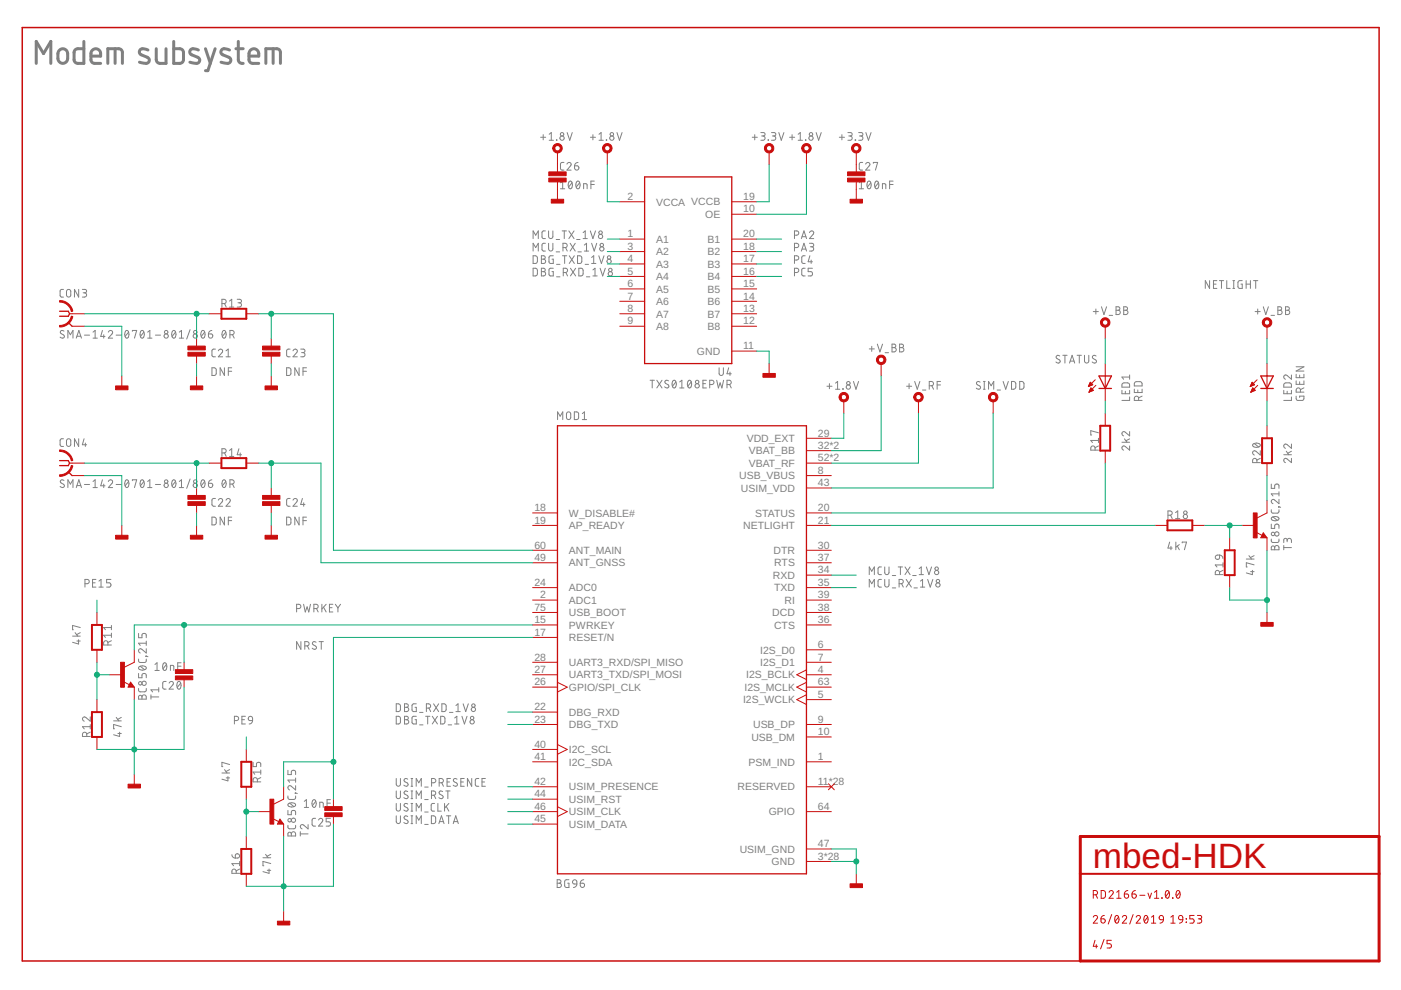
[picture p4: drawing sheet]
<svg xmlns="http://www.w3.org/2000/svg" width="297mm" height="210mm" viewBox="0 0 297 210" stroke-linecap="round" stroke-linejoin="round" font-family="sans-serif">
<defs><g id="words">
<text font-size="7.5" fill="#c90d0c" x="231.7" y="184">mbed-HDK</text>
<g font-size="2.2" fill="#808080">
<text x="133" y="42.4">2</text>
<text x="139.1" y="43.6">VCCA VCCB</text>
<text x="149.5" y="46.2">OE</text>
<text x="157.6" y="42.4">19</text>
<text x="157.6" y="45">10</text>
<text x="133" y="50.3">1</text>
<text x="133" y="53">3</text>
<text x="139.1" y="51.5">A1</text>
<text x="150" y="51.5">B1</text>
<text x="157.6" y="50.3">20</text>
<text x="157.6" y="53">18</text>
<text x="133" y="55.6">4</text>
<text x="133" y="58.2">5</text>
<text x="139.1" y="54.1">A2</text>
<text x="139.1" y="56.8">A3</text>
<text x="139.1" y="59.4">A4</text>
<text x="150" y="54.1">B2</text>
<text x="150" y="56.8">B3</text>
<text x="150" y="59.4">B4</text>
<text x="157.6" y="55.6">17</text>
<text x="157.6" y="58.2">16</text>
<text x="133" y="60.9">6</text>
<text x="133" y="63.5">7</text>
<text x="139.1" y="62">A5</text>
<text x="139.1" y="64.7">A6</text>
<text x="150" y="62">B5</text>
<text x="150" y="64.7">B6</text>
<text x="157.6" y="60.9">15</text>
<text x="157.6" y="63.5">14</text>
<text x="133" y="66.2">8</text>
<text x="133" y="68.8">9</text>
<text x="139.1" y="67.3">A7</text>
<text x="139.1" y="70">A8</text>
<text x="150" y="67.3">B7</text>
<text x="150" y="70">B8</text>
<text x="157.6" y="66.2">13</text>
<text x="157.6" y="68.8">12</text>
<text x="147.8" y="75.2">GND</text>
<text x="157.6" y="74.1">11</text>
<text x="158.3" y="93.7">VDD_EXT</text>
<text x="173.4" y="95.2">32*2</text>
<text x="173.4" y="92.5">29</text>
<text x="156.7" y="101.6">USB_VBUS</text>
<text x="158.7" y="96.4">VBAT_BB</text>
<text x="158.7" y="99">VBAT_RF</text>
<text x="173.4" y="97.8">52*2</text>
<text x="173.4" y="100.5">8</text>
<text x="157.1" y="104.3">USIM_VDD</text>
<text x="173.4" y="103.1">43</text>
<text x="113.3" y="108.4">18</text>
<text x="113.3" y="111">19</text>
<text x="120.6" y="109.5">W_DISABLE#</text>
<text x="120.6" y="112.2">AP_READY</text>
<text x="157.6" y="112.2">NETLIGHT</text>
<text x="160.1" y="109.5">STATUS</text>
<text x="173.4" y="108.4">20</text>
<text x="173.4" y="111">21</text>
<text x="113.3" y="116.3">60</text>
<text x="113.3" y="118.9">49</text>
<text x="120.6" y="117.5">ANT_MAIN</text>
<text x="164" y="117.5">DTR</text>
<text x="173.4" y="118.9">37</text>
<text x="173.4" y="116.3">30</text>
<text x="113.3" y="124.2">24</text>
<text x="120.6" y="120.1">ANT_GNSS</text>
<text x="120.6" y="125.4">ADC0</text>
<text x="163.9" y="122.7">RXD</text>
<text x="164.1" y="125.4">TXD</text>
<text x="164.2" y="120.1">RTS</text>
<text x="173.4" y="124.2">35</text>
<text x="173.4" y="121.6">34</text>
<text x="113.3" y="129.5">75</text>
<text x="114.5" y="126.9">2</text>
<text x="120.6" y="130.7">USB_BOOT</text>
<text x="120.6" y="128">ADC1</text>
<text x="163.7" y="130.7">DCD</text>
<text x="166.3" y="128">RI</text>
<text x="173.4" y="126.9">39</text>
<text x="173.4" y="129.5">38</text>
<text x="113.3" y="132.1">15</text>
<text x="113.3" y="134.8">17</text>
<text x="120.6" y="133.3">PWRKEY</text>
<text x="120.6" y="135.9">RESET/N</text>
<text x="164.1" y="133.3">CTS</text>
<text x="173.4" y="132.1">36</text>
<text x="173.4" y="137.4">6</text>
<text x="113.3" y="142.7">27</text>
<text x="113.3" y="140">28</text>
<text x="120.6" y="143.8">UART3_TXD/SPI_MOSI</text>
<text x="120.6" y="141.2">UART3_RXD/SPI_MISO</text>
<text x="158.2" y="143.9">I2S_BCLK</text>
<text x="161.2" y="138.6">I2S_D0</text>
<text x="161.2" y="141.2">I2S_D1</text>
<text x="173.4" y="142.7">4</text>
<text x="173.4" y="140">7</text>
<text x="113.3" y="145.3">26</text>
<text x="120.6" y="146.5">GPIO/SPI_CLK</text>
<text x="157.5" y="149.1">I2S_WCLK</text>
<text x="157.8" y="146.5">I2S_MCLK</text>
<text x="173.4" y="145.3">63</text>
<text x="173.4" y="148">5</text>
<text x="113.3" y="153.2">23</text>
<text x="113.3" y="150.6">22</text>
<text x="120.6" y="154.4">DBG_TXD</text>
<text x="120.6" y="151.8">DBG_RXD</text>
<text x="159.7" y="154.4">USB_DP</text>
<text x="173.4" y="153.2">9</text>
<text x="173.4" y="155.9">10</text>
<text x="113.3" y="158.5">40</text>
<text x="113.3" y="161.2">41</text>
<text x="120.6" y="159.7">I2C_SCL</text>
<text x="159.3" y="157">USB_DM</text>
<text x="173.4" y="161.2">1</text>
<text x="113.3" y="166.4">42</text>
<text x="120.6" y="167.6">USIM_PRESENCE</text>
<text x="120.6" y="162.3">I2C_SDA</text>
<text x="156.4" y="167.6">RESERVED</text>
<text x="158.7" y="162.3">PSM_IND</text>
<text x="173.4" y="166.4">11*28</text>
<text x="113.3" y="169.1">44</text>
<text x="113.3" y="171.7">46</text>
<text x="120.6" y="170.2">USIM_RST</text>
<text x="120.6" y="172.9">USIM_CLK</text>
<text x="163" y="172.9">GPIO</text>
<text x="173.4" y="171.7">64</text>
<text x="113.3" y="174.4">45</text>
<text x="120.6" y="175.5">USIM_DATA</text>
<text x="173.4" y="179.6">47</text>
<text x="156.8" y="180.8">USIM_GND</text>
<text x="163.6" y="183.4">GND</text>
<text x="173.4" y="182.3">3*28</text>
</g>
</g></defs>
<g fill="none" stroke="#808080" stroke-width=".63">
<path d="M7.7 13.4v-4.6l1.5 2.6 1.6-2.6v4.6M12.6 10.6a1.02 1.02 0 0 1 1.1-.2 1.02 1.02 0 0 1 .7 1 1.9 1.9 0 0 1-.3 1.7 1.04 1.04 0 0 1-1.2 .3 1.04 1.04 0 0 1-.6-1 1.86 1.86 0 0 1 .3-1.8zM17.8 8.8v4.6l-1.7-.1-.4-.4 .1-2.2 .5-.3 1.5-.1M19.3 11.9h2a1.08 1.08 0 0 0-.7-1.5 1.08 1.08 0 0 0-1.3 1v1.5l.2 .3 .5 .2h1.3M22.9 13.4v-3.1h2.3l.5 .3 .3 .5v2.3M24.4 10.3v3.1M31.4 10.6l-.8-.2a.71 .71 0 0 0-1 .3 .71 .71 0 0 0 .4 .9l1.2 .5a.67 .67 0 0 1 .4 .8 .67 .67 0 0 1-.6 .5l-1.4-.2M33.1 10.3l.1 2.6 .2 .3 .5 .2h1.3v-3.1M36.8 8.8v4.6h1.3l.5-.1 .3-.6-.1-2-.7-.4h-1.3M42.1 10.6l-.8-.2a.71 .71 0 0 0-1 .3 .71 .71 0 0 0 .3 .9l1.3 .5a.67 .67 0 0 1 .4 .8 .67 .67 0 0 1-.6 .5l-1.4-.2M43.6 10.3l1 3.1M45.6 10.3l-1.5 4.7h-.5"/>
<path d="M48.7 10.6l-.8-.2a.71 .71 0 0 0-1 .3 .71 .71 0 0 0 .3 .9l1.3 .5a.67 .67 0 0 1 .4 .8 .67 .67 0 0 1-.6 .5l-1.4-.2M50 10.3h1.6M50.5 8.8v4.1l.4 .4 .7 .1M52.8 11.9h2.1a1.09 1.09 0 0 0-.8-1.5 1.09 1.09 0 0 0-1.3 1v1.5l.2 .3 .6 .2h1.3M56.4 13.4v-3.1h2.3l.5 .3 .3 .5v2.3M57.9 10.3v3.1"/>
</g>
<g fill="none" stroke="#808080" stroke-width=".21">
<path d="M114.6 29.1h1.1M115.2 28.6v1.1M116.4 29.7h.9M116.4 28.5l.5-.4v1.6M118 29.7h.1zM118.8 38.8l.5-.4v1.6M119.6 34.4l-.5 .1-.3 .3 .1 1.1 .2 .1 .5 .1M120.2 34.8a.44 .44 0 0 1 .6-.3 .44 .44 0 0 1 .2 .7l-.8 .9h.9M120.2 28.1l.6 1.6 .5-1.6M120.7 38.5l.2-.1a.97 .97 0 0 1 0 1.6 1.02 1.02 0 0 1-.2-1.5zM121.3 38.8l-.8 .9M121.8 35.2h.6a.46 .46 0 0 1 .3 .5 .46 .46 0 0 1-.4 .4 .46 .46 0 0 1-.5-.5z"/>
<path d="M122.3 38.5l.2-.1a.95 .95 0 0 1 0 1.6 1 1 0 0 1-.2-1.5zM122.6 34.4l-.5 .2-.3 .6M122.9 38.8l-.7 .9M125.2 29.1h1.1M125.3 39.1h.7M125.7 28.6v1.1M126 38.4h-.7v1.6M127 28.5l.4-.4v1.6M127 29.7h.9M128.5 29.7h.1zM130.8 28.1l.5 1.6 .6-1.6M159.5 29.1h1.1"/>
<path d="M160 28.6v1.1M161.3 28.1h.5a.36 .36 0 0 1 .4 .4 .36 .36 0 0 1-.4 .3h-.3M161.8 28.8a.46 .46 0 0 1 .4 .5 .46 .46 0 0 1-.4 .4h-.5M162.9 29.7h.1M163.6 28.1h.5a.36 .36 0 0 1 .4 .4 .36 .36 0 0 1-.4 .3h-.3M164 28.8a.46 .46 0 0 1 .5 .5 .46 .46 0 0 1-.5 .4h-.4M165.1 28.1l.6 1.6 .5-1.6M167.4 29.1h1.1M167.9 28.6v1.1M169.2 29.7h.9M169.2 28.5l.5-.4v1.6M170.8 29.7h.1z"/>
<path d="M173 28.1l.6 1.6 .5-1.6M177.9 29.1h1.1M178.5 28.6v1.1M179.8 28.1h.5a.36 .36 0 0 1 .4 .4 .36 .36 0 0 1-.4 .3h-.3M180.2 28.8a.46 .46 0 0 1 .5 .5 .46 .46 0 0 1-.5 .4h-.4M181.3 29.7h.1zM182.1 28.1h.5a.36 .36 0 0 1 .4 .4 .36 .36 0 0 1-.4 .3h-.4M182.2 38.8l.4-.4v1.6M182.5 28.8a.46 .46 0 0 1 .5 .5 .46 .46 0 0 1-.5 .4h-.4M182.9 34.4l-.5 .1-.2 .3v1.1l.2 .1 .5 .1M183.5 34.8a.44 .44 0 0 1 .7-.3 .44 .44 0 0 1 .1 .7l-.8 .9h.9M183.6 28.1l.5 1.6 .6-1.6"/>
<path d="M184 38.5l.3-.1a.97 .97 0 0 1 0 1.6 1.02 1.02 0 0 1-.3-1.5zM184.6 38.8l-.7 .9M185.2 34.6v-.2h.9l-.5 1.7M185.6 38.5l.3-.1a.97 .97 0 0 1 0 1.6 1.02 1.02 0 0 1-.3-1.5zM186.2 38.8l-.7 .9M188.6 39.1h.8M189.4 38.4h-.8v1.6M113 54.2l.7 .1 .2 .2v.9l-.2 .4-.7 .1zM113 56.9h.7l.2 .2v1l-.2 .4h-.7zM113 50.6v-1.6l.6 .9 .5-.9v1.6M113 53.2v-1.6l.6 .9 .5-.9v1.6M114.8 54.2h.5a.36 .36 0 0 1 .3 .4 .36 .36 0 0 1-.3 .3 .46 .46 0 0 1 .4 .5 .46 .46 0 0 1-.4 .5h-.5z"/>
<path d="M114.8 56.9h.5a.36 .36 0 0 1 .3 .3 .36 .36 0 0 1-.3 .4 .46 .46 0 0 1 .4 .4 .46 .46 0 0 1-.4 .5h-.5zM114.8 54.9h.5M114.8 57.6h.5M115.6 49h-.5l-.2 .3v1.1l.2 .2h.5M115.6 51.6h-.5l-.2 .4v1l.2 .2h.5M116.3 49v1.1a.46 .46 0 0 0 .5 .5 .46 .46 0 0 0 .4-.5v-1.1M116.3 51.6v1.2a.46 .46 0 0 0 .5 .4 .46 .46 0 0 0 .4-.4v-1.2M117.3 54.2l-.7 .1-.2 .2v1l.2 .3 .7 .1v-1h-.3M117.3 56.9h-.7l-.2 .2v1l.2 .4h.7v-.9h-.3M117.9 50.8h.8M117.9 53.4h.8M118 56h.7"/>
<path d="M118 58.7h.7M118.8 40h.9M119.2 49h.9M119.3 54.2h.9M119.4 52.5h.4a.46 .46 0 0 0 .5-.5 .46 .46 0 0 0-.5-.4h-.4v1.6M119.4 57.8h.5a.46 .46 0 0 0 .4-.5 .46 .46 0 0 0-.4-.4h-.5v1.6M119.6 49v1.6M119.7 54.2v1.7M119.9 52.5l.4 .7M120 57.8l.3 .7M120.6 49l1.1 1.6M120.7 54.2l1.1 1.7"/>
<path d="M120.9 51.6l1.1 1.6M120.9 56.9l1.1 1.6M121.7 49l-1.1 1.6M121.8 54.2l-1.1 1.7M122 51.6l-1.1 1.6M122 56.9l-1.1 1.6M122.3 50.8h.7M122.4 54.2l.7 .1 .2 .2 .1 .9-.3 .4-.7 .1zM122.5 53.4h.8M122.7 56.9h.7l.2 .2v1l-.2 .4h-.7zM123.6 50.6h.9M123.6 49.3l.5-.3v1.6"/>
<path d="M123.7 40v-1.1l.6 .1 .2 .1v.9M123.9 53.2h.9M123.9 52l.5-.4v1.6M124.1 56h.7M124.3 58.7h.8M125.2 49l.5 1.6 .6-1.6M125.4 51.6l.6 1.6 .5-1.6M125.4 55.9h.9M125.4 54.6l.5-.4v1.7M125.7 58.5h.9M125.7 57.2l.5-.3v1.6M127 54.2l.5 1.7 .6-1.7"/>
<path d="M127.2 56.9l.6 1.6 .5-1.6M168.4 49.9h.5a.46 .46 0 0 0 .5-.5 .46 .46 0 0 0-.5-.4h-.5v1.6M168.4 52.5h.5a.46 .46 0 0 0 .5-.5 .46 .46 0 0 0-.5-.4h-.5v1.6M168.4 55.1h.5a.46 .46 0 0 0 .5-.4 .46 .46 0 0 0-.5-.5h-.5v1.7M168.4 57.8h.5a.46 .46 0 0 0 .5-.5 .46 .46 0 0 0-.5-.4h-.5v1.6M169.9 50.6l.6-1.6 .5 1.6M169.9 53.2l.6-1.6 .5 1.6M170.1 50.2h.8M170.1 52.8h.8M170.7 54.2l-.5 .1-.2 .3v1l.2 .2 .5 .1M170.7 56.9h-.5l-.2 .3v1.1l.2 .2h.5M171.6 49.3a.45 .45 0 0 1 .7-.3 .45 .45 0 0 1 .1 .7l-.8 .9h.9"/>
<path d="M171.6 51.6h.6a.37 .37 0 0 1 .3 .4 .37 .37 0 0 1-.3 .3h-.4M171.7 54.2l-.4 1.3h1M172 55.1v.8M172.1 52.3a.46 .46 0 0 1 .4 .5 .46 .46 0 0 1-.4 .4h-.5M172.3 56.9h-1v.7h.6a.46 .46 0 0 1 .4 .4 .46 .46 0 0 1-.4 .5h-.6M182.2 40h.9M187.1 40v-1.1l.5 .1 .2 .1v.9M256.5 59.5v1.7l-1-1.7v1.7M258 59.5h-.7v1.7h.7M258.5 59.5h.9M259 59.5v1.7M260.1 59.5v1.7h.7"/>
<path d="M261.4 59.5h.4M261.6 59.5v1.7M263.4 59.5h-.6l-.3 .2 .1 1.3 .8 .2v-1h-.3M264.2 59.5v1.7M265.1 59.5v1.7M265.8 59.5h.9M266.2 59.5v1.7M13.5 61.4h-.5l-.3 .3 .1 1.1 .2 .2h.5M13.6 70.2l-.6-.1-.2 .3 .1 .3 .6 .3a.38 .38 0 0 1 .1 .5 .38 .38 0 0 1-.5 .2l-.4-.2M14.2 61.5l.4-.1 .3 .1 .1 1a.46 .46 0 0 1-.4 .5 .46 .46 0 0 1-.5-.5zM14.4 71.7v-1.6l.5 .9 .6-.9v1.6M16.2 71.7l.5-1.6 .6 1.6"/>
<path d="M16.3 71.3h.8M16.7 61.4v1.6l-.9-1.6v1.6M17.5 61.4h.5a.36 .36 0 0 1 .4 .3 .36 .36 0 0 1-.4 .4h-.4M17.9 62.1a.46 .46 0 0 1 .5 .4 .46 .46 0 0 1-.5 .5h-.4M17.9 71.1h1.1M19.7 70.4l.5-.3v1.6M19.7 71.7h.9M21.7 70.1l-.3 1.2h.9M22 71v.7M23 70.4a.45 .45 0 0 1 .6-.3 .45 .45 0 0 1 .1 .7l-.7 .9h.9M24.6 71.1h1.1M26.6 70.2l.3-.1a.97 .97 0 0 1 0 1.6 1.02 1.02 0 0 1-.3-1.5z"/>
<path d="M27.3 70.4l-.8 .9M28.1 70.3v-.2h.9l-.5 1.6M29.9 70.2l.2-.1a.95 .95 0 0 1 0 1.6 1.02 1.02 0 0 1-.2-1.5zM30.5 70.4l-.7 .9M31.3 71.7h.9M31.3 70.4l.5-.3v1.6M33 71.1h1M36.6 70.2l.3-.1a.95 .95 0 0 1 0 1.6 1 1 0 0 1-.3-1.5zM37.2 70.4l-.7 .9M38 71.7h.9M38 70.4l.5-.3v1.6M40.3 69.9l-.7 2"/>
<path d="M42.8 70.2l.2-.1a.97 .97 0 0 1 0 1.6 1.02 1.02 0 0 1-.2-1.5zM43.4 70.4l-.7 .9M44.2 70.8h.5a.45 .45 0 0 1 .4 .5 .45 .45 0 0 1-.5 .4 .45 .45 0 0 1-.4-.5zM44.9 70.1l-.6 .3-.1 .4M44.9 78h.7l.2 .3v1l-.2 .3h-.7zM45.7 74h-.5l-.3 .4 .1 1 .2 .2h.5M46.3 74.4a.45 .45 0 0 1 .6-.3 .45 .45 0 0 1 .2 .7l-.8 .8h.9M47.1 64.4h.4a.46 .46 0 0 0 .5-.5 .46 .46 0 0 0-.5-.4h-.4v1.6M47.3 70.2l.2-.1a.95 .95 0 0 1 0 1.6 1.04 1.04 0 0 1-.2-1.5zM47.6 78v1.6l-.9-1.6v1.6M47.6 64.4l.4 .7M47.9 70.4l-.8 .9"/>
<path d="M47.9 74.4l.5-.4v1.6M47.9 75.6h.9M48.4 78.7h.7M48.7 63.8l.4-.3v1.6M48.7 65.1h.9M48.7 71h.5a.46 .46 0 0 0 .5-.5 .46 .46 0 0 0-.5-.4h-.5v1.6M49.1 78h-.7v1.6M49.3 71l.4 .7M50.3 63.5h.5a.37 .37 0 0 1 .4 .3 .37 .37 0 0 1-.4 .4h-.3M50.7 64.2a.46 .46 0 0 1 .5 .5 .46 .46 0 0 1-.5 .4h-.4M60.8 78h.6l.3 .3v1l-.3 .3h-.6zM61.5 74h-.5l-.2 .4v1l.2 .2h.5"/>
<path d="M62.1 74.4a.45 .45 0 0 1 .7-.3 .45 .45 0 0 1 .1 .7l-.8 .8h.9M63.4 78v1.6l-.9-1.6v1.6M63.8 74h.5a.37 .37 0 0 1 .4 .4 .37 .37 0 0 1-.4 .4h-.4M64.2 74.8a.44 .44 0 0 1 .5 .4 .44 .44 0 0 1-.5 .4h-.4M64.2 78.7h.8M65 78h-.8v1.6M152.5 78v1.2a.46 .46 0 0 0 .4 .4 .46 .46 0 0 0 .5-.4v-1.2M154.5 78l-.4 1.2h.9M154.8 78.9v.7M184.3 74h1.1M184.8 73.4v1.1M186 73l.6 1.6 .5-1.6"/>
<path d="M187.7 74.8h.7M189.1 73h.5a.37 .37 0 0 1 .3 .3 .37 .37 0 0 1-.3 .4 .46 .46 0 0 1 .4 .5 .46 .46 0 0 1-.4 .4h-.5zM189.1 73.7h.5M190.7 73h.5a.37 .37 0 0 1 .4 .3 .37 .37 0 0 1-.4 .4 .46 .46 0 0 1 .4 .5 .46 .46 0 0 1-.4 .4h-.5zM190.7 73.7h.5M224.7 75.5a.4 .4 0 0 0-.6-.1 .4 .4 0 0 0 0 .6l.5 .3a.38 .38 0 0 1 .1 .5 .38 .38 0 0 1-.5 .2l-.3-.2M225.3 75.3h1M225.8 75.3v1.7M226.8 77l.5-1.7 .6 1.7M226.9 76.6h.8M228.4 75.3h.9M228.8 75.3v1.7"/>
<path d="M229.9 75.3v1.2a.46 .46 0 0 0 .5 .5 .46 .46 0 0 0 .4-.5v-1.2M231.8 66.1h1.1M232.3 65.5v1.1M232.4 75.5l-.4-.2-.4 .4 .1 .2 .6 .4a.38 .38 0 0 1 .1 .5 .38 .38 0 0 1-.5 .2l-.3-.2M233.5 65l.6 1.7 .5-1.7M235.2 66.9h.7M236.6 65h.5a.37 .37 0 0 1 .3 .4 .37 .37 0 0 1-.3 .4 .46 .46 0 0 1 .4 .4 .46 .46 0 0 1-.4 .5h-.5zM236.6 65.8h.5M238.3 65h.4a.37 .37 0 0 1 .4 .4 .37 .37 0 0 1-.4 .4 .46 .46 0 0 1 .5 .4 .46 .46 0 0 1-.5 .5h-.4zM238.3 65.8h.4M239.5 79.5v.9M239.5 79.9h-1.6l.3 .5"/>
<path d="M257.3 60.2h.5M261.4 61.2h.4M264.2 60.2h.9M266.1 66.1h1.1M266.7 65.5v1.1M267.8 65l.6 1.7 .5-1.7M269.5 66.9h.7M270.9 65h.5a.37 .37 0 0 1 .3 .4 .37 .37 0 0 1-.3 .4 .46 .46 0 0 1 .4 .4 .46 .46 0 0 1-.4 .5h-.5zM270.9 65.8h.5M272.6 65h.4a.37 .37 0 0 1 .4 .4 .37 .37 0 0 1-.4 .4 .46 .46 0 0 1 .5 .4 .46 .46 0 0 1-.5 .5h-.4zM272.6 65.8h.4M273.8 79.5v.9l-.9-.8a.45 .45 0 0 0-.7 .2 .45 .45 0 0 0 .3 .6"/>
<path d="M274.8 79.4v.7h1.7v-.7M274.8 77.8h1.7l-1.7 .9h1.7M275.5 79.5v.6M13.5 93h-.5l-.3 .4 .1 1 .2 .2 .5 .1M14.2 93.2l.4-.2 .3 .2 .1 1a.46 .46 0 0 1-.4 .5 .46 .46 0 0 1-.5-.5zM16.7 93v1.7l-.9-1.7v1.7M17.8 93l-.3 1.3h.9M18.1 93.9v.8M47.1 96h.4a.44 .44 0 0 0 .5-.4 .44 .44 0 0 0-.5-.5h-.4v1.7M47.6 96l.4 .8M48.7 95.5l.4-.4v1.7M48.7 96.8h.9"/>
<path d="M50.7 95.1l-.4 1.3h.9M50.9 96v.8M118.2 89v-1.7l.6 .9 .5-.9v1.7M120.2 87.5l.4-.2 .3 .2 .1 1a.46 .46 0 0 1-.4 .5 .46 .46 0 0 1-.5-.5zM121.8 87.3l.6 .1 .3 .2v1.1l-.3 .2-.6 .1zM123.5 87.7l.4-.4v1.7M123.5 89h.9M137.8 80.6h.9M138.3 80.6v1.7M139.3 80.6l1.1 1.7M140.4 80.6l-1.1 1.7M141.7 80.8a.41 .41 0 0 0-.6-.1 .41 .41 0 0 0 0 .6l.5 .3a.41 .41 0 0 1 .1 .6 .41 .41 0 0 1-.6-.1l-.2-.1"/>
<path d="M142.7 80.7l.1-.1a.8 .8 0 0 1 .7 .6 .8 .8 0 0 1-.2 .8l-.4 .3a1.02 1.02 0 0 1-.2-1.6zM143.3 81l-.7 .9M144.1 81l.5-.4v1.7M144.1 82.3h.9M145.9 80.7l.3-.1a.97 .97 0 0 1 0 1.7 1.02 1.02 0 0 1-.3-1.6zM146.6 81l-.8 .9M149 81.3h.6M149.8 80.6h-.8v1.7h.8M150.5 81.5h.4a.46 .46 0 0 0 .5-.4 .46 .46 0 0 0-.5-.5h-.4v1.7M152 80.6l.3 1.7 .4-1.1 .4 1.1 .3-1.7M154.1 81.5h.5a.46 .46 0 0 0 .4-.4 .46 .46 0 0 0-.4-.5h-.5v1.7M154.7 81.5l.3 .8"/>
<path d="M175.3 81.9h1.1M175.9 81.3v1.1M177.1 81.2l.5-.3v1.6M177.1 82.5h1M178.7 82.4l.1 .1zM181 80.9l.5 1.6 .5-1.6M192.2 81.9h1.1M192.7 81.3v1.1M193.9 80.9l.6 1.6 .5-1.6M195.6 82.7h.7M197 81.8h.5a.46 .46 0 0 0 .4-.5 .46 .46 0 0 0-.4-.4h-.5v1.6M197.6 81.8l.3 .7"/>
<path d="M198.7 81.6h.7M199.4 80.9h-.7v1.6M207.8 81a.41 .41 0 0 0-.6-.1 .41 .41 0 0 0-.1 .6l.6 .3a.38 .38 0 0 1 .1 .5 .38 .38 0 0 1-.5 .2l-.3-.2M208.5 82.5h.4M208.5 80.9h.4M208.7 80.9v1.6M209.6 82.5v-1.6l.5 .9 .6-.9v1.6M211.4 82.7h.7M212.7 80.9l.5 1.6 .6-1.6M214.5 80.9h.6l.2 .3 .1 .9-.3 .4h-.6zM216.2 80.9h.6l.3 .3v.9l-.3 .4h-.6zM232.2 95.4v-.4a.46 .46 0 0 0-.5-.4 .46 .46 0 0 0-.4 .4v.4h1.6"/>
<path d="M232.9 91.8l-1.6-.5v.9h.2M232.9 94.6l-.7 .3M232.9 93.4h-1.6l.3 .4M232.9 92.9v.9M237.9 82.8v.7h1.6v-.7M237.9 93.8h1.6M238 81.3l1.2-.1 .3 .2v.7h-1.6zM238.4 93l.6 .8M238.6 83v.5M239.5 94.6v.8l-.9-.7a.44 .44 0 0 0-.7 .1 .44 .44 0 0 0 .3 .6M239.5 91.5v.9l-.9-.7a.44 .44 0 0 0-.7 .1 .44 .44 0 0 0 .3 .6M239.5 84.2v.7h-1.6"/>
<path d="M239.5 93l-.8 .5M240.5 82.5v.7h1.6v-.7M240.6 81l1.3-.1 .2 .3v.6h-1.6zM241.2 82.7v.5M241.4 84.9v-.5a.46 .46 0 0 0-.4-.4 .46 .46 0 0 0-.5 .4v.5h1.6M242.1 84l-.7 .3M265.7 94.1a1.02 1.02 0 0 1 1.5 .3 .97 .97 0 0 1-1.6 0zM265.9 94l.9 .8M266.5 98.1v-.5a.46 .46 0 0 0-.5-.4 .46 .46 0 0 0-.4 .4v.5h1.6M267.2 95.6v.9l-.9-.8a.45 .45 0 0 0-.7 .1 .45 .45 0 0 0 .3 .7M267.2 97.2l-.7 .3M272.2 82.8v.7h1.6v-.7"/>
<path d="M272.2 96.4h1.6M272.3 81.3l1.2-.1 .3 .2v.7h-1.6zM272.7 95.7l.6 .7M272.9 83v.5M273.8 97.2v.9l-.9-.8a.44 .44 0 0 0-.7 .2 .44 .44 0 0 0 .3 .6M273.8 94.1v1l-.9-.8a.45 .45 0 0 0-.7 .1 .45 .45 0 0 0 .3 .7M273.8 84.2v.7h-1.6M273.8 95.7l-.8 .4M274.8 84v.5l.2 .4h1.2l.2-.2 .1-.7h-1v.3M274.8 80.8v.7h1.7v-.7M275.5 80.9v.6M275.7 83.1v-.4a.46 .46 0 0 0-.4-.5 .46 .46 0 0 0-.5 .5v.4h1.7"/>
<path d="M276.5 82.2l-.8 .4M13.6 101.9l-.5-.2-.3 .4 .1 .2 .6 .4a.38 .38 0 0 1 .1 .5 .38 .38 0 0 1-.5 .1l-.4-.2M14.4 103.4v-1.7l.5 .9 .6-.9v1.7M16.2 103.4l.5-1.7 .6 1.7M16.3 103h.8M17.9 102.7h1.1M19.7 102.1l.5-.4v1.7M19.7 103.4h.9M21.7 101.7l-.3 1.3h.9M22 102.6v.8M23 102.1a.45 .45 0 0 1 .6-.3 .45 .45 0 0 1 .1 .7l-.7 .9h.9M24.6 102.7h1.1"/>
<path d="M26.6 101.8l.3-.1a.99 .99 0 0 1 0 1.7 1.05 1.05 0 0 1-.3-1.6zM27.3 102.1l-.8 .9M28.1 101.9v-.2h.9l-.5 1.7M29.9 101.8l.2-.1a.96 .96 0 0 1 0 1.7 1.05 1.05 0 0 1-.2-1.6zM30.5 102.1l-.7 .9M31.3 102.1l.5-.4v1.7M31.3 103.4h.9M33 102.7h1M36.6 101.8l.3-.1a.96 .96 0 0 1 0 1.7 1.03 1.03 0 0 1-.3-1.6zM37.2 102.1l-.7 .9M38 102.1l.5-.4v1.7M38 103.4h.9"/>
<path d="M40.3 101.6l-.7 1.9M42.8 101.8l.2-.1a.99 .99 0 0 1 0 1.7 1.05 1.05 0 0 1-.2-1.6zM43.4 102.1l-.7 .9M44.2 102.5h.5a.45 .45 0 0 1 .4 .5 .45 .45 0 0 1-.5 .4 .45 .45 0 0 1-.4-.5zM44.9 101.7l-.6 .3-.1 .5M44.9 109.6l.7 .1 .2 .2v1.1l-.2 .3h-.7zM45.7 105.7h-.5l-.3 .3 .1 1.1 .3 .2h.4M46.3 106a.45 .45 0 0 1 .6-.3 .45 .45 0 0 1 .2 .7l-.8 .9h.9M47.3 101.8l.2-.1a.96 .96 0 0 1 0 1.7 1.07 1.07 0 0 1-.2-1.6zM47.6 109.6v1.7l-.9-1.7v1.7M47.9 102.1l-.8 .9M47.9 106a.45 .45 0 0 1 .7-.3 .45 .45 0 0 1 .1 .7l-.8 .9h.9"/>
<path d="M48.4 110.4h.7M48.7 102.6h.5a.46 .46 0 0 0 .5-.4 .46 .46 0 0 0-.5-.5h-.5v1.7M49.1 109.6h-.7v1.7M49.3 102.6l.4 .8M60.8 109.6l.6 .1 .3 .2v1.1l-.3 .3h-.6zM61.5 105.7h-.5l-.2 .3v1.1l.3 .2h.4M62.1 106a.45 .45 0 0 1 .7-.3 .45 .45 0 0 1 .1 .7l-.8 .9h.9M63.4 109.6v1.7l-.9-1.7v1.7M64.1 105.7l-.3 1.3h.9M64.2 110.4h.8M64.4 106.6v.7M65 109.6h-.8v1.7"/>
<path d="M247.6 109.2h.5a.46 .46 0 0 0 .4-.4 .46 .46 0 0 0-.4-.5h-.5v1.7M248 114.9l-.4 1.3h.9M248.2 109.2l.3 .8M248.3 115.8v.8M249.2 108.7l.5-.4v1.7M249.2 110h.9M249.3 114.9v1.7M249.6 115.8l.4 .8M250 115.5l-.7 .5M250.7 115.1v-.2h.9l-.5 1.7M257.8 117.8l.8-.1v.5a.46 .46 0 0 1-.7 .3 .46 .46 0 0 1-.1-.7zM258.6 117.7l.6 .3 .1 .4"/>
<path d="M259.3 119.8h-1.6l.3 .4M259.3 119.3v.9M264.2 118.5h1.7M264.8 117.8l.5 .7M265.9 119.8l-1.7-.5v.9h.2M265.9 117.8l-.8 .4M269.5 114.3l.1 .5 .3 .2h1.1l.1-.2 .1-.5M269.5 111.1v.9h.8v-.5a.46 .46 0 0 1 .4-.4 .46 .46 0 0 1 .5 .4v.5M269.5 108.1l.1 .5 .3 .2h1.1l.1-.2 .1-.5M269.5 102.6v.9h.8v-.5a.46 .46 0 0 1 .4-.4 .46 .46 0 0 1 .5 .4v.5M269.6 115.8h.4l.3 .3a.46 .46 0 0 1 .4-.4 .46 .46 0 0 1 .5 .4v.5h-1.7zM269.6 109.7a1.02 1.02 0 0 1 1.6 .3 .95 .95 0 0 1-1.7 0z"/>
<path d="M269.9 109.6l.9 .7M270.3 116.1v.5M271.1 107.4l.1 .1zM271.2 105.9v.9l-.9-.8a.44 .44 0 0 0-.8 .2 .44 .44 0 0 0 .4 .6M271.2 104.3v.9M271.2 107.4l.3 .2M271.2 104.7h-1.7l.4 .5M272.2 116.1h1.6M272.2 115.7v.9M272.9 114.6a.46 .46 0 0 1 .5-.5 .46 .46 0 0 1 .4 .5v.4M272.9 114.9v-.4a.36 .36 0 0 0-.4-.4 .36 .36 0 0 0-.3 .4v.5M15.4 134.9h1.6"/>
<path d="M15.9 134.1l.6 .8M16.3 135.9h.7M16.7 135.6v.9l-1.3-.3M17 134.1l-.7 .5M17 133.1l-1.6-.5v.9h.2M18 123.8h.5a.46 .46 0 0 0 .4-.5 .46 .46 0 0 0-.4-.4h-.5v1.6M19.6 123.6h.6M20.3 122.9h-.7v1.6h.7M21 124.5h.9M21 123.2l.4-.3v1.6M22.9 136.8v-.5a.46 .46 0 0 0-.5-.5 .46 .46 0 0 0-.4 .5v.5h1.6M23.5 122.9h-.9v.7h.5a.46 .46 0 0 1 .4 .4 .46 .46 0 0 1-.4 .5h-.5"/>
<path d="M23.6 135.8l-.7 .4M23.6 134.7h-1.6l.4 .4M23.6 132.6v.9M23.6 134.2v.9M23.6 133.1h-1.6l.4 .4M29.4 139.7v.6l.3 .2 1.1-.1 .2-.1v-.6M29.4 134.3v.9h.7v-.5a.46 .46 0 0 1 .5-.4 .46 .46 0 0 1 .4 .4v.5M30.9 139.1l.1 .1zM31 137.5v1l-.9-.8a.44 .44 0 0 0-.7 .1 .44 .44 0 0 0 .3 .7M31 135.9v.9M31 139.1l.4 .1M31 136.4h-1.6l.3 .4"/>
<path d="M62.9 129h.5a.46 .46 0 0 0 .4-.4 .46 .46 0 0 0-.4-.5h-.5v1.7M63.8 136v1.7l-.9-1.7v1.7M64.4 128.1l.3 1.7 .4-1.1 .4 1.1 .3-1.7M64.6 136.9h.5a.46 .46 0 0 0 .4-.4 .46 .46 0 0 0-.4-.5h-.5v1.7M65.2 136.9l.3 .8M66.5 129h.5a.46 .46 0 0 0 .5-.4 .46 .46 0 0 0-.5-.5h-.5v1.7M67 136.2l-.5-.1-.3 .3 .1 .2 .6 .4a.38 .38 0 0 1 .2 .5 .38 .38 0 0 1-.6 .1l-.3-.2M67.1 129l.4 .8M67.6 136h1M68.1 136v1.7M68.2 128.1v1.7M68.6 128.8l.6 1"/>
<path d="M69.2 128.1l-1 1M69.8 128.8h.6M70.6 128.1h-.8v1.7h.8M71.1 128.1l.5 .8M71.6 128.9v.9M72.2 128.1l-.6 .8M184.3 121.8v-1.6l.5 .9 .6-.9v1.6M184.3 124.5v-1.6l.5 .9 .6-.9v1.6M186.9 120.2h-.5l-.2 .4v1l.2 .2h.5M186.9 122.9h-.5l-.2 .3v1l.2 .3h.5M187.6 120.2v1.2a.46 .46 0 0 0 .4 .4 .46 .46 0 0 0 .5-.4v-1.2M187.6 122.9v1.1a.46 .46 0 0 0 .4 .5 .46 .46 0 0 0 .5-.5v-1.1"/>
<path d="M189.2 122h.7M189.2 124.7h.7M190.4 120.2h.9M190.6 123.8h.5a.46 .46 0 0 0 .4-.5 .46 .46 0 0 0-.4-.4h-.5v1.6M190.9 120.2v1.6M191.2 123.8l.3 .7M191.9 120.2l1.1 1.6M192.1 122.9l1.1 1.6M193 120.2l-1.1 1.6M193.2 122.9l-1.1 1.6M193.5 122h.7M193.8 124.7h.7"/>
<path d="M194.9 121.8h.9M194.9 120.6l.4-.4v1.6M195.2 124.5h.9M195.2 123.2l.4-.3v1.6M196.4 120.2l.6 1.6 .5-1.6M196.7 122.9l.5 1.6 .6-1.6M258.6 121.8v-.4a.46 .46 0 0 0-.5-.5 .46 .46 0 0 0-.4 .5v.4h1.6M259.3 120.9l-.7 .4M265.2 121.2h.7M265.5 120.9v.9l-1.3-.3M18.4 156.1v-.4a.46 .46 0 0 0-.5-.5 .46 .46 0 0 0-.4 .5v.4h1.6M19.1 152v.9l-.9-.8a.44 .44 0 0 0-.7 .2 .44 .44 0 0 0 .4 .6"/>
<path d="M19.1 155.2l-.7 .4M19.1 154.1h-1.6l.4 .4M19.1 153.6v.9M24.1 152.8h1.6M24.6 152.1l.6 .7M25 155.5h.7M25.4 155.2v.9l-1.3-.3M25.7 154.1l-1.6-.5v.9h.2M25.7 152.1l-.7 .4M29.4 146v.5l.3 .2h1.1l.2-.2v-.5M29.4 142.8v.9h.7v-.5a.46 .46 0 0 1 .5-.4 .46 .46 0 0 1 .4 .4v.5M29.5 147.5l.4-.1 .2 .4a.46 .46 0 0 1 .5-.5 .46 .46 0 0 1 .4 .5v.4h-1.6z"/>
<path d="M29.5 141.4a1.02 1.02 0 0 1 1.5 .2 .95 .95 0 0 1-1.6 0zM29.7 141.3l.9 .7M30.1 147.8v.4M32 147.8h1.7M32 147.3v.9M32.9 140.9l.4-.4v1.7M32.9 142.2h.9M33.7 146.3h-1.7l.4 .4M33.7 145.8v.9M34.7 140.6l.2-.1a.97 .97 0 0 1 0 1.7 1.02 1.02 0 0 1-.2-1.6zM35.2 144.5h-.5l-.2 .3v1.1l.2 .2h.5M35.3 140.9l-.7 .9"/>
<path d="M35.9 144.8a.45 .45 0 0 1 .6-.3 .45 .45 0 0 1 .1 .7l-.7 .9h.9M36.1 142.2v-1.1h.7l.1 1.1M37.7 141.2h.7M37.7 144.6l.3-.1a.97 .97 0 0 1 0 1.6 1.02 1.02 0 0 1-.3-1.5zM38.3 144.8l-.7 1M38.4 140.5h-.7v1.7M49.7 152.8h.4a.46 .46 0 0 0 .5-.5 .46 .46 0 0 0-.5-.4h-.4v1.6M51.3 152.6h.5M52 151.9h-.7v1.6h.7M52.8 152l.3-.1 .3 .1 .2 .8-.9-.1-.1-.4zM53.6 152.8l-.3 .6-.5 .1M84 151.9h.6l.3 .2v1.1l-.3 .3h-.6z"/>
<path d="M84 149.2l.6 .1 .3 .2v1.1l-.3 .2-.6 .1zM85.8 151.9h.4a.36 .36 0 0 1 .4 .3 .36 .36 0 0 1-.4 .4 .46 .46 0 0 1 .5 .4 .46 .46 0 0 1-.5 .5h-.4zM85.8 149.2h.4a.37 .37 0 0 1 .4 .4 .37 .37 0 0 1-.4 .4 .46 .46 0 0 1 .5 .4 .46 .46 0 0 1-.5 .5h-.4zM85.8 152.6h.4M85.8 150h.4M88.3 151.9h-.7l-.2 .2v1.2l.2 .2h.7v-.9h-.3M88.3 149.2h-.6l-.3 .3 .1 1.3 .8 .1v-.9h-.3M89 153.7h.7M89 151h.7M90.2 151.9h.9M90.4 150.1h.4a.46 .46 0 0 0 .5-.4 .46 .46 0 0 0-.5-.5h-.4v1.7M90.7 151.9v1.6"/>
<path d="M91 150.1l.3 .8M91.7 151.9l1.1 1.6M91.9 149.2l1.1 1.7M92.8 151.9l-1.1 1.6M93 149.2l-1.1 1.7M93.4 151.9h.6l.3 .2v1l-.3 .4h-.6zM93.7 149.2l.6 .1 .3 .2v1.1l-.3 .2-.6 .1zM95 153.7h.8M95.3 151h.7M96.4 153.5h.9M96.4 152.2l.5-.3v1.6M96.7 150.9h.9"/>
<path d="M96.7 149.6l.4-.4v1.7M97.9 151.9l.6 1.6 .5-1.6M98.2 149.2l.5 1.7 .6-1.7M47.1 163.9h1.6M47.6 163.2l.5 .7M48 164.9h.7M48.3 164.7v.9l-1.2-.4M48.7 163.2l-.8 .4M48.7 162.1l-1.6-.5v.9h.1M53.7 161.6v.9h.7v-.5a.46 .46 0 0 1 .4-.4 .46 .46 0 0 1 .5 .4v.5M54.6 165.8v-.5a.46 .46 0 0 0-.5-.4 .46 .46 0 0 0-.4 .4v.5h1.6M55.3 164.9l-.7 .3"/>
<path d="M55.3 163.7h-1.6l.3 .5M55.3 163.3v.9M61 175l.1 .5 .3 .2 1.2-.1 .1-.6M61 171.8v.9h.8v-.5a.46 .46 0 0 1 .4-.4 .46 .46 0 0 1 .5 .4v.5M61 168.8l.1 .5 .3 .2h1l.3-.2v-.5M61 163.3v.9h.8v-.5a.46 .46 0 0 1 .4-.4 .46 .46 0 0 1 .5 .4v.5M61.2 176.6l.4-.1 .2 .3a.46 .46 0 0 1 .4-.5 .46 .46 0 0 1 .5 .5v.4h-1.7zM61.2 170.4a1.02 1.02 0 0 1 1.5 .3 .97 .97 0 0 1-1.7 0zM61.4 170.3l.9 .7M61.8 176.8v.4M62.6 168.1l.1 .1zM62.7 166.6v.9l-.9-.8a.45 .45 0 0 0-.7 .2 .45 .45 0 0 0 .3 .6"/>
<path d="M62.7 165v.9M62.7 168.1l.3 .2M62.7 165.4h-1.7l.4 .5M63.7 176.8h1.6M63.7 176.3v.9M64.5 169.9l.5-.4v1.7M64.5 171.2h.9M65.3 174.8v.9l-.9-.7a.45 .45 0 0 0-.7 .1 .45 .45 0 0 0 .4 .6M66.4 169.7l.2-.2a.96 .96 0 0 1 0 1.7 1.03 1.03 0 0 1-.2-1.5zM66.9 173.5h-.5l-.2 .4 .1 1.1 .6 .2M67 169.9l-.8 .9M67.5 173.9a.45 .45 0 0 1 .7-.4 .45 .45 0 0 1 .1 .7l-.8 1h.9"/>
<path d="M67.8 171.2v-1.1h.6l.1 .2v.9M69.3 170.3h.8M70.1 173.5h-.9v.7h.5a.46 .46 0 0 1 .4 .5 .46 .46 0 0 1-.4 .5h-.5M70.1 169.5h-.8v1.7M84 165.1v1.1a.44 .44 0 0 0 .5 .5 .44 .44 0 0 0 .4-.5v-1.1M84 167.7v1.2a.44 .44 0 0 0 .5 .4 .44 .44 0 0 0 .4-.4v-1.2M84 170.3v1.2a.44 .44 0 0 0 .5 .5 .44 .44 0 0 0 .4-.5v-1.2M84 173v1.2a.44 .44 0 0 0 .5 .4 .44 .44 0 0 0 .4-.4v-1.2M86.4 165.2a.42 .42 0 0 0-.5-.1 .42 .42 0 0 0-.2 .6l.7 .3a.42 .42 0 0 1 0 .6 .42 .42 0 0 1-.6 0l-.2-.1M86.4 167.8l-.1-.1a.38 .38 0 0 0-.6 .2 .38 .38 0 0 0 .2 .5l.5 .3a.41 .41 0 0 1 0 .6 .41 .41 0 0 1-.6-.1l-.2-.1M86.4 170.5a.42 .42 0 0 0-.5-.1 .42 .42 0 0 0-.2 .5l.7 .4a.41 .41 0 0 1 0 .6 .41 .41 0 0 1-.6 0l-.2-.2M86.4 173.1a.42 .42 0 0 0-.5-.1 .42 .42 0 0 0-.2 .6l.7 .3a.42 .42 0 0 1 0 .6 .42 .42 0 0 1-.6 0l-.2-.1"/>
<path d="M87.1 166.7h.4M87.1 165.1h.4M87.1 169.3h.4M87.1 167.7h.4M87.1 172h.4M87.1 170.3h.4M87.1 174.6h.4M87.1 173h.4M87.3 165.1v1.6M87.3 167.7v1.6M87.3 170.3v1.7M87.3 173v1.6"/>
<path d="M88.2 166.7v-1.6l.6 .9 .5-.9v1.6M88.2 169.3v-1.6l.6 .9 .5-.9v1.6M88.2 172v-1.7l.6 1 .5-1v1.7M88.2 174.6v-1.6l.6 .9 .5-.9v1.6M90 169.5h.8M90 166.9h.8M90 172.2h.8M90 174.8h.8M91.5 173h.6l.3 .3v1l-.3 .3h-.6zM91.5 168.6h.4a.46 .46 0 0 0 .5-.4 .46 .46 0 0 0-.5-.5h-.4v1.6M91.5 166h.4a.46 .46 0 0 0 .5-.5 .46 .46 0 0 0-.5-.4h-.4v1.6M92 168.6l.4 .7"/>
<path d="M92.1 170.3l-.5 .1-.2 .3v1l.2 .3h.5M92.8 170.3v1.7h.8M93 174.6l.6-1.6 .5 1.6M93.1 166h.5a.46 .46 0 0 0 .4-.5 .46 .46 0 0 0-.4-.4h-.5v1.6M93.2 174.2h.8M93.7 166l.3 .7M93.9 167.8l-.2-.1a.38 .38 0 0 0-.6 .2 .38 .38 0 0 0 .2 .5l.5 .3a.41 .41 0 0 1 0 .6 .41 .41 0 0 1-.6-.1l-.2-.1M94.3 170.3v1.7M94.5 167.7h.9M94.6 171l.6 1M94.7 173h.9M94.8 165.8h.5"/>
<path d="M95 167.7v1.6M95.1 173v1.6M95.2 170.3l-.9 1M95.5 165.1h-.7v1.6h.7M96.1 174.6l.5-1.6 .6 1.6M96.2 174.2h.8M96.9 165.2a.42 .42 0 0 0-.6-.1 .42 .42 0 0 0-.1 .6l.6 .3a.38 .38 0 0 1 .1 .5 .38 .38 0 0 1-.5 .2l-.3-.2M97.7 165.8h.6M98.4 165.1h-.7v1.6h.7M100 165.1v1.6l-.9-1.6v1.6M101.5 165.1h-.5l-.2 .3v1.1l.3 .2h.4M102.2 165.8h.5"/>
<path d="M102.9 165.1h-.7v1.6h.7M49.2 181.2l.1 .4 .6 .3M50 181.1a.47 .47 0 0 1 .7 .2 .47 .47 0 0 1-.3 .6h-.5zM50.1 185.2v-.5a.46 .46 0 0 0-.5-.4 .46 .46 0 0 0-.4 .4v.5h1.6M50.8 184.3l-.7 .3M50.8 183.1h-1.6l.3 .5M50.8 182.6v1M55.8 181.9h1.6M56.3 181.1l.6 .8M56.7 184.5h.7M57 184.3v.9l-1.2-.4M57.4 183.1l-1.6-.5v1h.1"/>
<path d="M57.4 181.1l-.8 .4M118.1 186.5h.5a.37 .37 0 0 1 .3 .4 .37 .37 0 0 1-.3 .4 .46 .46 0 0 1 .4 .4 .46 .46 0 0 1-.4 .5h-.5zM118.1 187.3h.5M120.6 186.5h-.5l-.3 .3-.1 1 .3 .3 .6 .1v-.9h-.2M121.5 186.7l.4-.2 .3 .2 .1 .7-.8-.1-.1-.3zM122.3 187.4l-.1 .5-.6 .3M123 187.3h.6a.46 .46 0 0 1 .3 .5 .46 .46 0 0 1-.5 .4 .46 .46 0 0 1-.4-.5zM123.8 186.5l-.5 .2-.3 .6"/>
<circle cx="119.2" cy="29.3" r=".45"/>
<circle cx="119.2" cy="28.5" r=".36"/>
<circle cx="129.7" cy="29.3" r=".46"/>
<circle cx="129.7" cy="28.5" r=".37"/>
<circle cx="171.9" cy="29.3" r=".46"/>
<circle cx="172" cy="28.5" r=".37"/>
<circle cx="127.3" cy="50.1" r=".46"/>
<circle cx="127.3" cy="49.3" r=".37"/>
<circle cx="127.6" cy="52" r=".36"/>
<circle cx="127.6" cy="52.8" r=".46"/>
<circle cx="129.1" cy="55.4" r=".45"/>
<circle cx="129.1" cy="54.6" r=".36"/>
<circle cx="129.4" cy="58.1" r=".46"/>
<circle cx="129.4" cy="57.2" r=".37"/>
<circle cx="35.2" cy="71.2" r=".46"/>
<circle cx="35.2" cy="70.4" r=".37"/>
<circle cx="41.4" cy="70.4" r=".36"/>
<circle cx="41.4" cy="71.2" r=".46"/>
<circle cx="147.8" cy="81" r=".36"/>
<circle cx="147.8" cy="81.8" r=".46"/>
<circle cx="179.9" cy="82.1" r=".46"/>
<circle cx="179.9" cy="81.3" r=".37"/>
<circle cx="35.2" cy="102.9" r=".46"/>
<circle cx="35.2" cy="102.1" r=".37"/>
<circle cx="41.4" cy="102.1" r=".36"/>
<circle cx="41.4" cy="102.9" r=".46"/>
<circle cx="251.3" cy="109.5" r=".46"/>
<circle cx="251.3" cy="108.7" r=".37"/>
<circle cx="269.9" cy="113.2" r=".37"/>
<circle cx="270.7" cy="113.2" r=".46"/>
<circle cx="198.6" cy="121.4" r=".45"/>
<circle cx="198.6" cy="120.6" r=".36"/>
<circle cx="198.9" cy="124" r=".45"/>
<circle cx="198.9" cy="123.2" r=".36"/>
<circle cx="29.7" cy="144.9" r=".37"/>
<circle cx="30.6" cy="144.9" r=".46"/>
<circle cx="100.1" cy="152.2" r=".36"/>
<circle cx="100.1" cy="153.1" r=".46"/>
<circle cx="100.4" cy="150.4" r=".45"/>
<circle cx="100.4" cy="149.6" r=".36"/>
<circle cx="61.4" cy="173.9" r=".36"/>
<circle cx="62.2" cy="173.9" r=".45"/>
</g>
<path d="M292.4 177.4v-171.6h-287.7v198h224.3" fill="none" stroke="#c90d0c" stroke-width=".32"/>
<path d="M229 177.4h63.4v26.4h-63.4z" fill="none" stroke="#c90d0c" stroke-width=".63"/>
<path d="M46.9 65.5h5.3v2.1h-5.3zM46.9 97.1h5.3v2.2h-5.3zM233.3 90.3h2.1v5.2h-2.1zM267.6 92.9h2.1v5.3h-2.1zM247.5 110.3h5.3v2.1h-5.3zM259.7 116.7h2.1v5.2h-2.1zM19.5 132.5h2.1v5.3h-2.1zM19.5 151h2.1v5.3h-2.1zM51.2 161.5h2.1v5.3h-2.1zM51.2 180h2.1v5.3h-2.1zM229 185.3h63.4" fill="none" stroke="#c90d0c" stroke-width=".42"/>
<g fill="none" stroke="#c90d0c" stroke-width=".21">
<path d="M118.2 32.2v4.2M118.2 38.6v4.2M128.8 32.2v2.7M163.1 32.2v2.7M171 32.2v2.7M181.5 32.2v4.2M181.5 38.6v4.2M131.4 50.7h5.3M131.4 53.3h5.3M131.4 56h5.3M131.4 58.6h5.3M131.4 42.8h5.3"/>
<path d="M155.2 50.7h5.2M155.2 53.3h5.2M155.2 56h5.2M155.2 58.6h5.2M155.2 42.8h5.2M155.2 45.4h5.2M14.8 66.5h3.1M15.3 69.2h2.6M25.8 79.7v2.7M41.7 71.8v1.6M41.7 75.5v1.6M41.7 79.7v2.7"/>
<path d="M44.3 66.5h2.6M52.2 66.5h2.7M57.5 71.8v1.6M57.5 75.5v1.6M57.5 79.7v2.7M131.4 66.5h5.3M131.4 69.2h5.3M131.4 61.3h5.3M131.4 63.9h5.3M155.2 66.5h5.2M155.2 69.2h5.2M155.2 61.3h5.2"/>
<path d="M155.2 63.9h5.2M155.2 74.4h5.2M163.1 77.1v2.6M186.8 77.1v2.6M234.3 69.2v2.6M234.3 77.1v7.9M268.6 69.2v2.6M268.6 77.1v7.9M14.8 98.2h3.1M44.3 98.2h2.6M52.2 98.2h2.7M171 95.5h5.3"/>
<path d="M171 98.2h5.3M171 92.9h5.3M178.9 85v2.6M194.7 85v2.6M210.6 85v2.6M230.8 81.9h.2M230.9 81.7h.4M230.9 83.1h.1M230.9 81.6h.7M231 81.5h.6M231 83h.3M231 82.9h.6"/>
<path d="M231 81.3h.5M231.1 81.2h.2M231.1 82.7h.7M231.1 81.1h.1M231.1 82.6h.6M231.2 81l.5 .6-.9 .4zM231.2 82.5h.3M231.2 82.4h.2M231.3 82.2l.5 .6-.9 .4zM232.2 80.5l-1.4 1.5M232.3 81.7l-1.4 1.5M234.3 87.6v2.7"/>
<path d="M234.3 95.5v2.7M265.1 81.9h.2M265.2 81.7h.4M265.2 83.1h.1M265.2 81.6h.7M265.3 81.5h.6M265.3 83h.3M265.3 82.9h.6M265.3 81.3h.5M265.4 81.2h.2M265.4 82.7h.7M265.4 82.6h.6"/>
<path d="M265.5 81.1h.1M265.5 81l.5 .6-.9 .4zM265.5 82.5h.4M265.6 82.4h.1M265.6 82.2l.5 .6-.9 .4zM266.5 80.5l-1.4 1.5M266.7 81.7l-1.5 1.5M268.6 90.3v2.6M268.6 98.2v2.6M15.3 100.8h2.6M25.8 111.4v2.6M41.7 103.5v1.6"/>
<path d="M41.7 107.2v1.6M41.7 111.4v2.6M57.5 103.5v1.6M57.5 107.2v1.6M57.5 111.4v2.6M112.9 108.8h5.3M112.9 111.4h5.3M112.9 119.3h5.3M112.9 116.7h5.3M171 108.8h5.3M171 111.4h5.3M171 100.8h5.3"/>
<path d="M171 103.5h5.3M171 119.3h5.3M171 116.7h5.3M244.9 111.4h2.6M252.8 111.4h2.6M260.7 114v2.7M263.4 111.4h2.6M266.3 112.9l1.3 .6M267.8 113l.8 1h-1.3zM268.6 106.1v2.7l-2.1 1M268.6 114v2.7M20.6 129.9v2.6"/>
<path d="M20.6 137.8v2.6M28.5 137.8v2.6l-2.1 1.1M112.9 132.5h5.3M112.9 135.1h5.3M112.9 127.2h5.3M112.9 129.9h5.3M112.9 124.6h5.3M171 132.5h5.3M171 127.2h5.3M171 129.9h5.3M171 124.6h5.3M171 121.9h5.3"/>
<path d="M171 137.8h5.3M260.7 121.9v2.7M268.6 129.9v2.6M20.6 148.3v2.7M20.6 156.3v2.6M23.2 143.1h2.6M26.2 144.5l1.2 .7M27.7 144.6l.8 1.1h-1.3zM28.5 145.7v2.6M39 140.4v1.6M39 144.1v1.6M52.2 158.9v2.6"/>
<path d="M112.9 153.6h5.3M112.9 151h5.3M112.9 145.7h5.3M112.9 143.1h5.3M112.9 140.4h5.3M112.9 158.9h5.3M118.2 144.7l2.1 1-2.1 1M118.2 157.9l2.1 1-2.1 1M171 153.6h5.3M171 156.3h5.3M171 145.7h5.3M171 143.1h5.3"/>
<path d="M171 140.4h5.3M171 142l-2.1 1.1 2.1 1M171 144.7l-2.1 1 2.1 1M171 147.3l-2.1 1 2.1 1.1M171 148.3h5.3M28.5 164.2v2.6M52.2 166.8v2.6M52.2 177.4v2.6M54.9 172.1h2.6M57.8 173.6l1.3 .6M59.4 173.7l.7 1h-1.3zM60.1 166.8v2.6l-2.1 1.1"/>
<path d="M60.1 174.7v2.7M70.7 169.4v1.6M70.7 173.1v1.6M112.9 174.7h5.3M112.9 169.4h5.3M112.9 172.1h5.3M112.9 166.8h5.3M112.9 161.5h5.3M118.2 171l2.1 1.1-2.1 1M171 172.1h5.3M171 166.8h5.3M171 161.5h5.3"/>
<path d="M175.6 166.2l1.3 1.2M176.9 166.2l-1.3 1.2M52.2 185.3v2.6M60.1 193.2v2.6M171 182.6h5.3M171 180h5.3M181.5 185.3v2.6M231.8 189.7h.4a.46 .46 0 0 0 .5-.4 .46 .46 0 0 0-.5-.5h-.4v1.7M231.8 194.5a.44 .44 0 0 1 .6-.4 .44 .44 0 0 1 .2 .7l-.8 .9h.9M232.2 199.4l-.4 1.2h.9M232.3 189.7l.4 .8M233.4 194.8h.6a.45 .45 0 0 1 .3 .5 .45 .45 0 0 1-.4 .4 .45 .45 0 0 1-.5-.4z"/>
<path d="M233.5 188.8h.6l.2 .3 .1 .9-.3 .4-.6 .1zM234.1 199.2l-.8 2M234.1 194.1l-.4 .1-.3 .6M235.1 189.2a.44 .44 0 0 1 .7-.4 .44 .44 0 0 1 .1 .7l-.8 1h1M235.6 199.4h-.9v.7h.6a.47 .47 0 0 1 .3 .4 .47 .47 0 0 1-.3 .5h-.6M235.7 193.9l-.7 2M236.5 194.2l.3-.1a.95 .95 0 0 1 0 1.6 1.02 1.02 0 0 1-.3-1.5zM236.8 190.5h.9M236.8 189.2l.4-.4v1.7M237.2 194.5l-.8 .9M238 194.5a.45 .45 0 0 1 .6-.4 .45 .45 0 0 1 .1 .7l-.7 .9h.9M238.4 189.5h.5a.46 .46 0 0 1 .4 .6 .46 .46 0 0 1-.5 .4 .46 .46 0 0 1-.4-.5z"/>
<path d="M239.1 188.8l-.4 .2-.3 .5M240 189.5h.6a.45 .45 0 0 1 .3 .6 .45 .45 0 0 1-.5 .3 .45 .45 0 0 1-.4-.4zM240.2 193.9l-.7 2M240.7 188.8l-.4 .2-.3 .5M240.9 194.5a.44 .44 0 0 1 .6-.4 .44 .44 0 0 1 .2 .7l-.8 .9h.9M241.7 189.8h1M242.7 194.2l.3-.1a.97 .97 0 0 1 0 1.6 1.02 1.02 0 0 1-.3-1.5zM243.3 194.5l-.7 .9M243.4 189.4l.4 1.1 .3-1.1M244.1 195.7h.9M244.1 194.5l.5-.4v1.6M244.8 190.5h.9"/>
<path d="M244.8 189.2l.4-.4v1.7M245.9 194.2l.3-.1 .3 .1 .2 .8-.8-.1-.1-.4zM246.3 190.4l.1 .1zM246.7 195l-.3 .6-.5 .1M247.2 188.9l.3-.1a.96 .96 0 0 1 0 1.7 1.05 1.05 0 0 1-.3-1.6zM247.9 189.2l-.8 .9M248.2 194.5l.5-.4v1.6M248.2 195.7h1M248.6 190.4l.1 .1zM249.5 188.9l.3-.1a.96 .96 0 0 1 0 1.7 1.07 1.07 0 0 1-.3-1.6zM250 194.2l.3-.1 .4 .1 .1 .8-.8-.1-.1-.4zM250.1 189.2l-.7 .9"/>
<path d="M250.8 195l-.1 .4-.6 .3M251.5 194.8l.1 .1zM251.5 195.5l.1 .1zM253.2 194.1h-.9v.7h.5a.46 .46 0 0 1 .4 .5 .46 .46 0 0 1-.4 .4h-.5M253.9 194.1h.5a.36 .36 0 0 1 .4 .4 .36 .36 0 0 1-.4 .3h-.3M254.3 194.8a.46 .46 0 0 1 .5 .5 .46 .46 0 0 1-.5 .4h-.4M232.4 200.3v.7"/>
</g>
<g fill="none" stroke="#c90d0c" stroke-width=".28">
<path d="M136.7 37.5h18.5v39.6h-18.5zM12.6 66h1.9l.3 .5-.3 .6h-1.9M14.5 68.4l.8 .8M233 79.7h2.6l-1.3 2.7zM267.3 79.7h2.7l-1.4 2.7zM12.6 97.7h1.9l.3 .5-.3 .5h-1.9M118.2 90.3h52.8v95h-52.8zM233 82.4h2.6M267.3 82.4h2.7M14.5 100l.8 .8M267.8 113.5l.2 .3h-.4l.2-.6 .6 .7h-.8M27.7 145.2l.1 .2h-.4l.3-.5 .5 .7h-.8"/>
<path d="M59.4 174.2l.1 .3h-.4l.3-.6 .5 .7h-.8"/>
</g>
<g fill="#c90d0c" stroke="#c90d0c" stroke-width=".21">
<path d="M12.6 63.7a2.8 2.8 0 0 1 2.8 2.3h-.3a2.47 2.47 0 0 0-2.5-1.9z" fill-rule="evenodd"/>
<path d="M12.6 69a2.43 2.43 0 0 0 2.5-2l.3 .1a2.76 2.76 0 0 1-2.8 2.2z" fill-rule="evenodd"/>
<path d="M178.3 83.4a1 1 0 0 1 1.5 .4 1 1 0 0 1-.7 1.4 1 1 0 0 1-1.2-1h.4a.58 .58 0 0 1 .9-.5 .58 .58 0 0 1 .1 1 .58 .58 0 0 1-.9-.3l-.1-.2h-.4z" fill-rule="evenodd"/>
<path d="M186.2 75.5a1 1 0 0 1 1.5 .4 1 1 0 0 1-.7 1.4 1 1 0 0 1-1.2-1h.4a.58 .58 0 0 1 .9-.5 .58 .58 0 0 1 .1 1 .58 .58 0 0 1-.9-.3l-.1-.2h-.4z" fill-rule="evenodd"/>
<path d="M194.1 83.4a1 1 0 0 1 1.5 .4 1 1 0 0 1-.6 1.4 1 1 0 0 1-1.3-1h.5a.58 .58 0 0 1 .8-.5 .58 .58 0 0 1 .1 1 .58 .58 0 0 1-.9-.3v-.2h-.5z" fill-rule="evenodd"/>
<path d="M12.6 95.4a2.8 2.8 0 0 1 2.8 2.2l-.3 .1a2.47 2.47 0 0 0-2.5-2z" fill-rule="evenodd"/>
<path d="M12.6 100.7a2.43 2.43 0 0 0 2.5-2l.3 .1a2.76 2.76 0 0 1-2.8 2.2z" fill-rule="evenodd"/>
<path d="M210 83.4a1 1 0 0 1 1.5 .4 1 1 0 0 1-.7 1.4 1 1 0 0 1-1.2-1h.4a.58 .58 0 0 1 .8-.5 .58 .58 0 0 1 .1 1 .58 .58 0 0 1-.9-.3v-.2h-.4z" fill-rule="evenodd"/>
<path d="M233.5 67.8a1.01 1.01 0 0 1 1.6 0 1.01 1.01 0 0 1-.5 1.5 1.01 1.01 0 0 1-1.3-.9h.4a.59 .59 0 0 1 .9-.5 .59 .59 0 0 1 .1 1 .59 .59 0 0 1-.9-.3l-.1-.2h-.4z" fill-rule="evenodd"/>
<path d="M267.8 67.8a1.01 1.01 0 0 1 1.7 0 1.01 1.01 0 0 1-.6 1.5 1.01 1.01 0 0 1-1.3-.9h.5a.59 .59 0 0 1 .8-.5 .59 .59 0 0 1 .1 1 .59 .59 0 0 1-.9-.3v-.2h-.5z" fill-rule="evenodd"/>
<path d="M128 30.8a1 1 0 0 1 1.6 0 1 1 0 0 1-.5 1.6 1 1 0 0 1-1.3-1h.4a.58 .58 0 0 1 .8-.5 .58 .58 0 0 1 .1 1 .58 .58 0 0 1-.9-.3v-.2h-.4z" fill-rule="evenodd"/>
<path d="M162.3 30.8a1 1 0 0 1 1.6 0 1 1 0 0 1-.5 1.6 1 1 0 0 1-1.3-1h.4a.58 .58 0 0 1 .8-.5 .58 .58 0 0 1 .1 1 .58 .58 0 0 1-.9-.3v-.2h-.4z" fill-rule="evenodd"/>
<path d="M117.4 30.8a1 1 0 0 1 1.6 0 1 1 0 0 1-.5 1.6 1 1 0 0 1-1.3-1h.4a.59 .59 0 0 1 .9-.5 .59 .59 0 0 1 .1 1 .59 .59 0 0 1-1-.3v-.2h-.4z" fill-rule="evenodd"/>
<path d="M180.7 30.8a1.01 1.01 0 0 1 1.7 .1 1.01 1.01 0 0 1-.6 1.5 1.01 1.01 0 0 1-1.3-1h.5a.58 .58 0 0 1 .7-.6 .58 .58 0 0 1 .3 1 .58 .58 0 0 1-1-.2v-.2h-.5z" fill-rule="evenodd"/>
<path d="M170.2 30.8a1 1 0 0 1 1.6 0 1 1 0 0 1-.5 1.6 1 1 0 0 1-1.3-1h.4a.58 .58 0 0 1 .8-.5 .58 .58 0 0 1 .2 1 .58 .58 0 0 1-1-.3v-.2h-.4z" fill-rule="evenodd"/>
</g>
<g fill="#c90d0c" stroke="#c90d0c" stroke-width=".21">
<path d="M39.8 74.7h3.7v.8h-3.7z"/>
<path d="M39.8 73.4h3.7v.8h-3.7z"/>
<path d="M55.7 74.7h3.7v.8h-3.7z"/>
<path d="M55.7 73.4h3.7v.8h-3.7z"/>
<path d="M40.4 81.8h2.6v.8h-2.6z"/>
<path d="M56.2 81.8h2.6v.8h-2.6z"/>
<path d="M24.5 81.8h2.6v.8h-2.6z"/>
<path d="M57.2 169.4h.8v5.3h-.8z"/>
<path d="M58.8 195.3h2.6v.8h-2.6z"/>
<path d="M68.9 172.3h3.6v.8h-3.6z"/>
<path d="M68.9 171h3.6v.8h-3.6z"/>
<path d="M265.7 108.8h.8v5.2h-.8z"/>
<path d="M267.3 132h2.6v.8h-2.6z"/>
<path d="M180.2 187.4h2.7v.8h-2.7z"/>
<path d="M39.8 106.4h3.7v.8h-3.7z"/>
<path d="M39.8 105.1h3.7v.8h-3.7z"/>
<path d="M55.7 106.4h3.7v.8h-3.7z"/>
<path d="M55.7 105.1h3.7v.8h-3.7z"/>
<path d="M40.4 113.5h2.6v.8h-2.6z"/>
<path d="M56.2 113.5h2.6v.8h-2.6z"/>
<path d="M24.5 113.5h2.6v.8h-2.6z"/>
<path d="M25.6 140.4h.8v5.3h-.8z"/>
<path d="M27.2 166.3h2.6v.8h-2.6z"/>
<path d="M37.2 143.3h3.7v.8h-3.7z"/>
<path d="M37.2 142h3.7v.8h-3.7z"/>
<path d="M161.8 79.2h2.6v.8h-2.6z"/>
<path d="M116.9 42.2h2.6v.9h-2.6z"/>
<path d="M180.2 42.2h2.7v.9h-2.7z"/>
<path d="M116.4 36.4h3.6v.9h-3.6z"/>
<path d="M116.4 37.8h3.6v.8h-3.6z"/>
<path d="M179.7 36.4h3.7v.9h-3.7z"/>
<path d="M179.7 37.8h3.7v.8h-3.7z"/>
</g>
<g fill="none" stroke="#0dab76" stroke-width=".21">
<path d="M128.8 34.9v7.9h2.6M163.1 34.9v7.9h-2.7M171 34.9v10.5h-10.6M128.8 50.7h2.6M128.8 53.3h2.6M128.8 56h2.6M128.8 58.6h2.6M160.4 50.7h5.3M160.4 53.3h5.3M160.4 56h5.3M160.4 58.6h5.3M17.9 66.5h26.4"/>
<path d="M17.9 69.2h7.9v10.5M41.7 66.5v5.3M41.7 77.1v2.6M54.9 66.5h15.8v50.2h42.2M57.5 66.5v5.3M57.5 77.1v2.6M160.4 74.4h2.7v2.7M186.8 79.7v15.8h-10.5M234.3 71.8v5.3M268.6 71.8v5.3M17.9 98.2h26.4M41.7 98.2v5.3"/>
<path d="M54.9 98.2h13.2v21.1h44.8M57.5 98.2v5.3M178.9 87.6v5.3h-2.6M194.7 87.6v10.6h-18.4M210.6 87.6v15.9h-34.3M234.3 85v2.6M234.3 98.2v10.6h-58M268.6 85v5.3M17.9 100.8h7.9v10.6M41.7 108.8v2.6M57.5 108.8v2.6M176.3 111.4h68.6"/>
<path d="M255.4 111.4h8M260.7 111.4v2.6M268.6 100.8v5.3M268.6 116.7v13.2M20.6 127.2v2.7M39 132.5v7.9M112.9 135.1h-42.2v34.3M112.9 132.5h-84.4v5.3M176.3 121.9h5.2M176.3 124.6h5.2M260.7 124.6v2.6h7.9M20.6 140.4v7.9"/>
<path d="M20.6 143.1h2.6M28.5 148.3v15.9M39 145.7v13.2h-18.4M52.2 156.3v2.6M107.7 153.6h5.2M107.7 151h5.2M52.2 169.4v8M52.2 172.1h2.7M60.1 177.4v15.8M70.7 174.7v13.2h-18.5M70.7 161.5h-10.6v5.3M107.7 172.1h5.2"/>
<path d="M107.7 166.8h5.2M107.7 169.4h5.2M107.7 174.7h5.2M176.3 182.6h5.2M176.3 180h5.2v5.3"/>
</g>
<g fill="#0dab76" stroke="#0dab76" stroke-width=".21">
<circle cx="41.7" cy="66.5" r=".53"/>
<circle cx="57.5" cy="66.5" r=".53"/>
<circle cx="60.1" cy="187.9" r=".53"/>
<circle cx="268.6" cy="127.2" r=".53"/>
<circle cx="181.5" cy="182.6" r=".53"/>
<circle cx="28.5" cy="158.9" r=".53"/>
<circle cx="39" cy="132.5" r=".53"/>
<circle cx="70.7" cy="161.5" r=".53"/>
<circle cx="52.2" cy="172.1" r=".53"/>
<circle cx="260.7" cy="111.4" r=".53"/>
<circle cx="41.7" cy="98.2" r=".53"/>
<circle cx="57.5" cy="98.2" r=".53"/>
<circle cx="20.6" cy="143.1" r=".53"/>
</g>
<use href="#words"/>
</svg>
